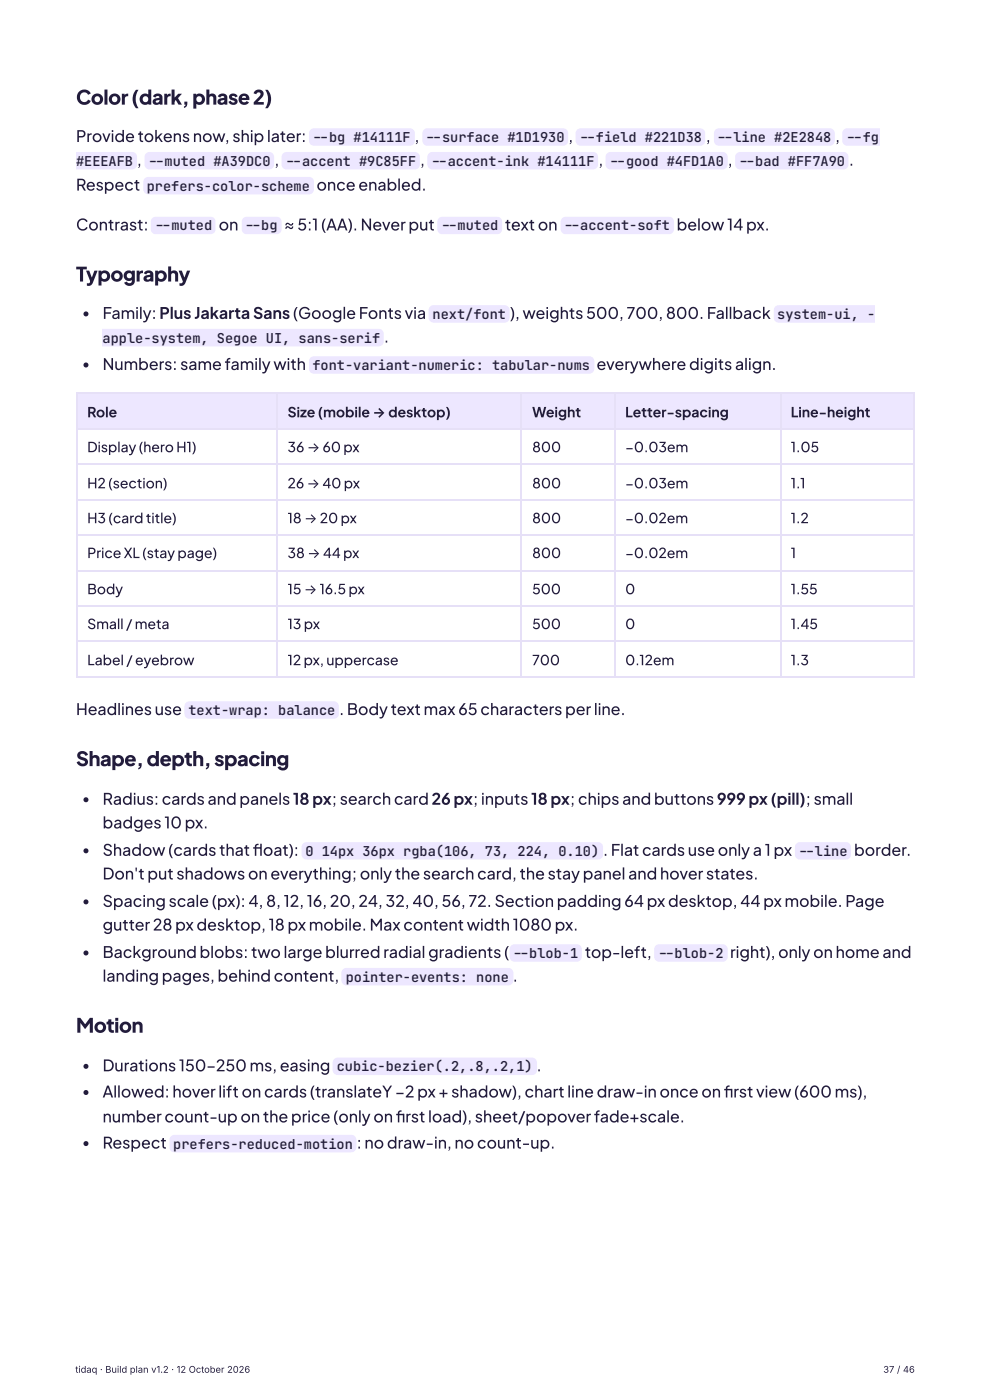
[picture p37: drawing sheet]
<svg xmlns="http://www.w3.org/2000/svg" width="210mm" height="297mm" viewBox="0 0 210 297" stroke-linecap="round" stroke-linejoin="round" font-family="sans-serif">
<defs><g id="words">
<g font-size="4.2" fill="#221c3b">
<text x="16.1" y="22.2">Color(dark,phase2)</text>
<text x="16.1" y="59.8">Typography</text>
<text x="16.1" y="162.7">Shape,depth,spacing</text>
<text x="16.1" y="219.3">Motion</text>
</g>
<g font-size="3.4" fill="#221c3b">
<text x="16.1" y="30.2">Provide tokens now, ship later:</text>
<text x="29.1" y="35.2">,</text>
<text x="58.3" y="35.2">,</text>
<text x="88" y="30.2">,</text>
<text x="89.2" y="35.2">,</text>
<text x="120.7" y="30.2">,</text>
<text x="127.1" y="35.2">,</text>
<text x="149.9" y="30.2">,</text>
<text x="154.5" y="35.2">,</text>
<text x="177.3" y="30.2">,</text>
<text x="180.3" y="35.2">.</text>
<text x="16.1" y="40.5">Respect</text>
<text x="67.2" y="40.5">once enabled.</text>
<text x="16.1" y="48.9">Contrast:</text>
<text x="46.4" y="48.9">on</text>
<text x="60.3" y="48.9">≈ 5:1 (AA). Never put</text>
<text x="107.2" y="48.9">text on</text>
<text x="143.7" y="48.9">below 14 px.</text>
<text x="21.8" y="67.7">Family: Plus Jakarta Sans (Google Fonts via</text>
<text x="108.3" y="67.7">), weights 500, 700, 800. Fallback</text>
<text x="81.5" y="72.8">.</text>
<text x="21.8" y="78.6">Numbers: same family with</text>
<text x="126.7" y="78.6">everywhere digits align.</text>
<text x="16.1" y="151.9">Headlines use</text>
<text x="72" y="151.9">. Body text max 65 characters per line.</text>
<text x="21.8" y="170.9">Radius: cards and panels 18 px; search card 26 px; inputs 18 px; chips and buttons 999 px (pill); small</text>
<text x="21.8" y="175.9">badges 10 px.</text>
<text x="21.8" y="181.8">Shadow (cards that foat):</text>
<text x="53.7" y="181.8">l</text>
<text x="128.1" y="181.8">. Flat cards use only a 1 px</text>
<text x="181.4" y="181.8">border.</text>
<text x="21.8" y="186.8">Don't put shadows on everything; only the search card, the stay panel and hover states.</text>
<text x="21.8" y="192.6">Spacing scale (px): 4, 8, 12, 16, 20, 24, 32, 40, 56, 72. Section padding 64 px desktop, 44 px mobile. Page</text>
<text x="21.8" y="197.6">gutter 28 px desktop, 18 px mobile. Max content width 1080 px.</text>
<text x="21.8" y="203.5">Background blobs: two large blurred radial gradients (</text>
<text x="124.2" y="203.5">top-left,</text>
<text x="155" y="203.5">right), only on home and</text>
<text x="21.8" y="208.5">landing pages, behind content,</text>
<text x="108.9" y="208.5">.</text>
<text x="21.8" y="227.5">Durations 150–250 ms, easing</text>
<text x="113.9" y="227.5">.</text>
<text x="21.8" y="233.1">Allowed: hover lift on cards (translateY −2 px + shadow), chart line draw-in once on frst view (600 ms),</text>
<text x="153.7" y="233.1">i</text>
<text x="21.8" y="238.4">number count-up on the price (only on frst load), sheet/popover fade+scale.</text>
<text x="84" y="238.4">i</text>
<text x="21.8" y="243.9">Respect</text>
<text x="75.7" y="243.9">: no draw-in, no count-up.</text>
</g>
<g font-size="3" fill="#221c3b">
<text x="18.5" y="88.6">Role</text>
<text x="61.1" y="88.6">Size (mobile → desktop)</text>
<text x="113" y="88.6">Weight</text>
<text x="132.8" y="88.6">Letter-spacing</text>
<text x="167.9" y="88.6">Line-height</text>
<text x="18.5" y="96">Display (hero H1)</text>
<text x="61.1" y="96">36 → 60 px</text>
<text x="113" y="96">800</text>
<text x="132.8" y="96">−0.03em</text>
<text x="167.9" y="96">1.05</text>
<text x="18.5" y="103.7">H2 (section)</text>
<text x="61.1" y="103.7">26 → 40 px</text>
<text x="113" y="103.7">800</text>
<text x="132.8" y="103.7">−0.03em</text>
<text x="167.9" y="103.7">1.1</text>
<text x="18.5" y="111.1">H3 (card title)</text>
<text x="61.1" y="111.1">18 → 20 px</text>
<text x="113" y="111.1">800</text>
<text x="132.8" y="111.1">−0.02em</text>
<text x="167.9" y="111.1">1.2</text>
<text x="18.5" y="118.5">Price XL (stay page)</text>
<text x="61.1" y="118.5">38 → 44 px</text>
<text x="113" y="118.5">800</text>
<text x="132.8" y="118.5">−0.02em</text>
<text x="167.9" y="118.5">1</text>
<text x="18.5" y="126.2">Body</text>
<text x="61.1" y="126.2">15 → 16.5 px</text>
<text x="113" y="126.2">500</text>
<text x="132.8" y="126.2">0</text>
<text x="167.9" y="126.2">1.55</text>
<text x="18.5" y="133.6">Small / meta</text>
<text x="61.1" y="133.6">13 px</text>
<text x="113" y="133.6">500</text>
<text x="132.8" y="133.6">0</text>
<text x="167.9" y="133.6">1.45</text>
<text x="18.5" y="141.3">Label / eyebrow</text>
<text x="61.1" y="141.3">12 px, uppercase</text>
<text x="113" y="141.3">700</text>
<text x="132.8" y="141.3">0.12em</text>
<text x="167.9" y="141.3">1.3</text>
</g>
<g font-size="2.9" fill="#221c3b">
<text x="16.1" y="35.2">#EEEAFB</text>
<text x="33.2" y="35.2">-</text>
<text x="34.9" y="35.2">muted #A39DC0</text>
<text x="62.4" y="35.2">-</text>
<text x="64.1" y="35.2">accent #9C85FF</text>
<text x="68.2" y="30.2">-</text>
<text x="69.9" y="30.2">bg #14111F</text>
<text x="92.1" y="30.2">-</text>
<text x="93.3" y="35.2">-</text>
<text x="93.9" y="30.2">surface #1D1930</text>
<text x="95.1" y="35.2">accent-ink #14111F</text>
<text x="124.8" y="30.2">-</text>
<text x="126.5" y="30.2">field #221D38</text>
<text x="131.2" y="35.2">-</text>
<text x="132.9" y="35.2">good #4FD1A0</text>
<text x="154" y="30.2">-</text>
<text x="155.7" y="30.2">line #2E2848</text>
<text x="158.7" y="35.2">-</text>
<text x="160.4" y="35.2">bad #FF7A90</text>
<text x="181.5" y="30.2">-</text>
<text x="183.2" y="30.2">fg</text>
<text x="31.2" y="40.5">prefers-color-scheme</text>
<text x="34.7" y="48.9">-</text>
<text x="36.4" y="48.9">muted</text>
<text x="53.7" y="48.9">-</text>
<text x="55.5" y="48.9">bg</text>
<text x="95.4" y="48.9">-</text>
<text x="97.2" y="48.9">muted</text>
<text x="121.5" y="48.9">-</text>
<text x="123.2" y="48.9">accent-soft</text>
<text x="91.9" y="67.7">next/font</text>
<text x="165.1" y="67.7">system-ui, -</text>
<text x="21.8" y="72.8">apple-system, Segoe UI, sans-serif</text>
<text x="66.3" y="78.6">font-variant-numeric: tabular-nums</text>
<text x="40" y="151.9">text-wrap: balance</text>
<text x="64.8" y="181.8">0</text>
<text x="68.3" y="181.8">14px 36px rgba(106, 73, 224, 0.10)</text>
<text x="171.3" y="181.8">-</text>
<text x="173" y="181.8">line</text>
<text x="110.7" y="203.5">-</text>
<text x="112.4" y="203.5">blob-1</text>
<text x="141.5" y="203.5">-</text>
<text x="143.2" y="203.5">blob-2</text>
<text x="73.4" y="208.5">pointer-events: none</text>
<text x="71.5" y="227.5">cubic-bezier(.2,.8,.2,1)</text>
<text x="36.8" y="243.9">prefers-reduced-motion</text>
</g>
<g font-size="2" fill="#282633">
<text x="16" y="291.6">tidaq · Build plan v1.2 · 12 October 2026</text>
<text x="187.6" y="291.6">37 / 46</text>
</g>
</g></defs>
<g fill="#ede7ff">
<path d="M16.4 83.6h42.3v7.4h-42.3z"/>
<path d="M58.7 83.6h52.2v7.4h-52.2z"/>
<path d="M110.9 83.6h19.5v7.4h-19.5z"/>
<path d="M130.4 83.6h35.2v7.4h-35.2z"/>
<path d="M165.6 83.6h28.6v7.4h-28.6z"/>
</g>
<g fill="none" stroke="#e6e0f7" stroke-width=".26">
<path d="M16.1 83.5h178.1M16.1 91.1h178.1M16.1 98.6h178.1M16.3 83.3v60.6M58.9 83.3v60.6M110.7 83.3v60.6M130.6 83.3v60.6M165.8 83.3v60.6M16.1 106.2h178.1M16.1 113.6h178.1M16.1 121.3h178.1M16.1 128.7h178.1"/>
<path d="M16.1 136.1h178.1M16.1 143.8h178.1"/>
</g>
<path d="M194.1 83.3v60.6" fill="none" stroke="#e6e0f7" stroke-width=".25"/>
<g fill="#ede7ff">
<path d="M65.9 27.6l.8-.3h20.3a1.06 1.06 0 0 1 1.1 1v1.6a1.06 1.06 0 0 1-1.1 1.1h-20.3a1.06 1.06 0 0 1-1.1-1.1v-1.8z"/>
<path d="M90 27.6l.8-.3h28.8a1.06 1.06 0 0 1 1 1v1.6a1.06 1.06 0 0 1-1 1.1h-28.8a1.06 1.06 0 0 1-1.1-1.1v-1.8z"/>
<path d="M122.5 27.6l.8-.3h25.4a1.06 1.06 0 0 1 1.1 1v1.6a1.06 1.06 0 0 1-1.1 1.1h-25.4a1.06 1.06 0 0 1-1.1-1.1l.1-1.8z"/>
<path d="M151.9 27.6l.8-.3h23.5a1.06 1.06 0 0 1 1.1 1v1.6a1.06 1.06 0 0 1-1.1 1.1h-23.5a1.06 1.06 0 0 1-1.1-1.1v-1.8z"/>
<path d="M179.2 27.6l.7-.3h6.9v3.7h-6.9a1.06 1.06 0 0 1-1-1.1v-1.8z"/>
<path d="M16.1 32.3h11.9a1.06 1.06 0 0 1 1.1 1v1.6a1.06 1.06 0 0 1-1.1 1.1h-11.9z"/>
<path d="M31 32.6l.7-.3h25.4a1.06 1.06 0 0 1 1.1 1v1.6a1.06 1.06 0 0 1-1.1 1.1h-25.4a1.06 1.06 0 0 1-1-1.1v-1.8z"/>
<path d="M60.1 32.6l.8-.3h27.2a1.06 1.06 0 0 1 1.1 1v1.6a1.06 1.06 0 0 1-1.1 1.1h-27.2a1.06 1.06 0 0 1-1.1-1.1v-1.8z"/>
<path d="M91.1 32.6l.7-.3h34.1a1.06 1.06 0 0 1 1.1 1v1.6a1.06 1.06 0 0 1-1.1 1.1h-34.1a1.06 1.06 0 0 1-1-1.1v-1.8z"/>
<path d="M128.9 32.6l.7-.3h23.9a1.06 1.06 0 0 1 1 1v1.6a1.06 1.06 0 0 1-1 1.1h-23.9a1.06 1.06 0 0 1-1-1.1v-1.8z"/>
<path d="M156.4 32.6l.8-.3h21.9a1.06 1.06 0 0 1 1.1 1v1.6a1.06 1.06 0 0 1-1.1 1.1h-21.9a1.06 1.06 0 0 1-1.1-1.1v-1.8z"/>
<path d="M30.7 37.9l.8-.3h34.1a1.06 1.06 0 0 1 1.1 1v1.6a1.06 1.06 0 0 1-1.1 1.1h-34.1a1.06 1.06 0 0 1-1.1-1.1v-1.8z"/>
<path d="M32.3 46.3l.8-.3h11.6a1.06 1.06 0 0 1 1.1 1.1v1.6a1.06 1.06 0 0 1-1.1 1h-11.6a1.06 1.06 0 0 1-1.1-1v-1.8z"/>
<path d="M51.6 46.3l.8-.3h6.3a1.06 1.06 0 0 1 1.1 1.1v1.6a1.06 1.06 0 0 1-1.1 1h-6.3a1.06 1.06 0 0 1-1.1-1v-1.8z"/>
<path d="M93.2 46.3l.7-.3h11.7a1.06 1.06 0 0 1 1 1.1v1.6a1.06 1.06 0 0 1-1 1h-11.7a1.06 1.06 0 0 1-1-1v-1.8z"/>
<path d="M119.4 46.3l.7-.3h22a1.06 1.06 0 0 1 1 1.1v1.6a1.06 1.06 0 0 1-1 1h-22a1.06 1.06 0 0 1-1-1v-1.8z"/>
</g>
<circle cx="18.3" cy="66.7" r=".53" fill="#221c3b"/>
<g fill="#ede7ff">
<path d="M91.3 65.1l.8-.3h15.1a1.06 1.06 0 0 1 1 1.1v1.6a1.06 1.06 0 0 1-1 1h-15.1a1.06 1.06 0 0 1-1.1-1v-1.8z"/>
<path d="M164.6 65.1l.8-.3h20.4v3.7h-20.4a1.06 1.06 0 0 1-1.1-1v-1.8z"/>
<path d="M21.6 69.8h58.8a1.06 1.06 0 0 1 1.1 1.1v1.6a1.06 1.06 0 0 1-1.1 1.1h-58.8z"/>
</g>
<circle cx="18.3" cy="77.5" r=".53" fill="#221c3b"/>
<g fill="#ede7ff">
<path d="M65.9 76l.8-.3h58.4a1.06 1.06 0 0 1 1.1 1v1.6a1.06 1.06 0 0 1-1.1 1.1h-58.4a1.06 1.06 0 0 1-1.1-1.1v-1.8z"/>
<path d="M39.5 149.3l.7-.3h30.7a1.06 1.06 0 0 1 1.1 1v1.6a1.06 1.06 0 0 1-1.1 1.1h-30.7a1.06 1.06 0 0 1-1-1.1v-1.8z"/>
</g>
<g fill="#221c3b">
<circle cx="18.3" cy="169.9" r=".53"/>
<circle cx="18.3" cy="180.7" r=".53"/>
</g>
<g fill="#ede7ff">
<path d="M64.3 179.2l.8-.3h61.9a1.06 1.06 0 0 1 1.1 1v1.6a1.06 1.06 0 0 1-1.1 1.1h-61.9a1.06 1.06 0 0 1-1.1-1.1v-1.8z"/>
<path d="M169.1 179.2l.8-.3h9.8a1.06 1.06 0 0 1 1 1v1.6a1.06 1.06 0 0 1-1 1.1h-9.8a1.06 1.06 0 0 1-1.1-1.1v-1.8z"/>
</g>
<g fill="#221c3b">
<circle cx="18.3" cy="191.6" r=".53"/>
<circle cx="18.3" cy="202.4" r=".53"/>
</g>
<g fill="#ede7ff">
<path d="M108.5 200.9l.8-.3h13.2a1.06 1.06 0 0 1 1.1 1v1.6a1.06 1.06 0 0 1-1.1 1.1h-13.2a1.06 1.06 0 0 1-1.1-1.1v-1.8z"/>
<path d="M139.2 200.9l.8-.3h13.5a1.06 1.06 0 0 1 1 1v1.6a1.06 1.06 0 0 1-1 1.1h-13.5a1.06 1.06 0 0 1-1.1-1.1v-1.8z"/>
<path d="M72.8 205.9l.8-.3h34.3a1.06 1.06 0 0 1 1.1 1v1.6a1.06 1.06 0 0 1-1.1 1.1h-34.3a1.06 1.06 0 0 1-1.1-1.1v-1.8z"/>
</g>
<circle cx="18.3" cy="226.5" r=".53" fill="#221c3b"/>
<path d="M71 224.9l.7-.3h41.3a1.06 1.06 0 0 1 1 1.1v1.6a1.06 1.06 0 0 1-1 1h-41.3a1.06 1.06 0 0 1-1.1-1l.1-1.8z" fill="#ede7ff"/>
<g fill="#221c3b">
<circle cx="18.3" cy="232" r=".53"/>
<circle cx="18.3" cy="242.9" r=".53"/>
</g>
<path d="M36.3 241.3l.7-.3h37.6a1.06 1.06 0 0 1 1.1 1.1v1.6a1.06 1.06 0 0 1-1.1 1h-37.6a1.06 1.06 0 0 1-1-1v-1.8z" fill="#ede7ff"/>
<use href="#words"/>
</svg>
